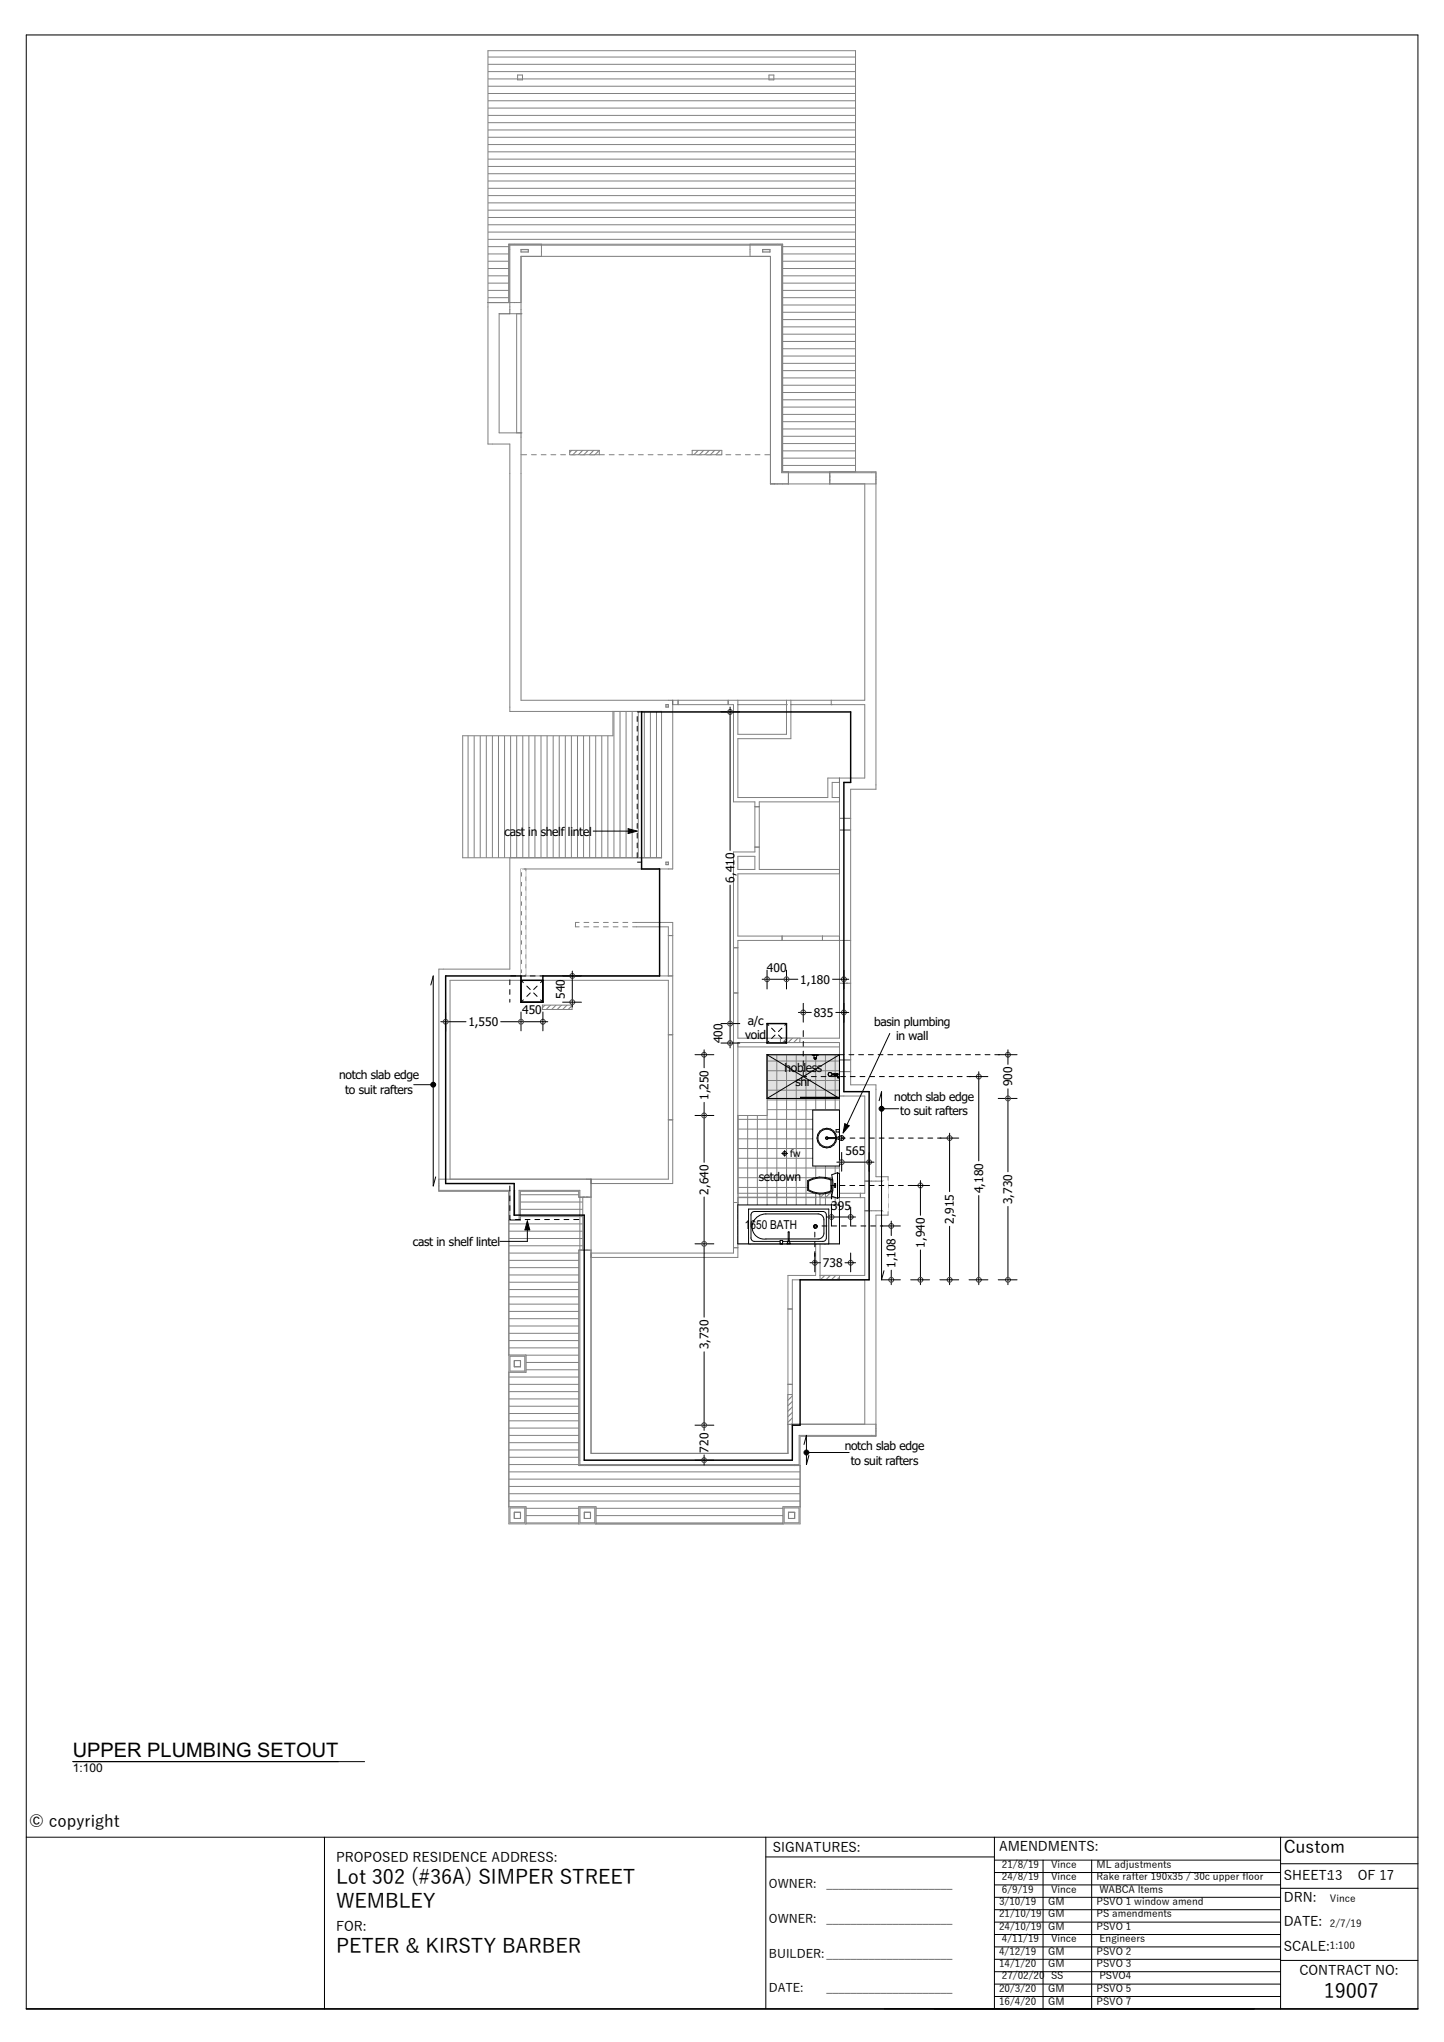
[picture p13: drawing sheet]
<svg xmlns="http://www.w3.org/2000/svg" width="297mm" height="420mm" viewBox="0 0 297 420" stroke-linecap="round" stroke-linejoin="round" font-family="sans-serif">
<defs><g id="words">
<g font-size="4.1">
<text x="15" y="361.3">UPPER PLUMBING SETOUT</text>
<text x="69.1" y="387.5">Lot 302 (#36A) SIMPER STREET</text>
<text x="69.1" y="392.4">WEMBLEY</text>
<text x="69.1" y="401.6">PETER &amp; KIRSTY BARBER</text>
<text x="272.3" y="411">19007</text>
</g>
<text font-size="3.6" x="264" y="381">Custom</text>
<text font-size="3.4" x="6" y="375.8">© copyright</text>
<g font-size="2.7">
<text x="69.1" y="383">PROPOSED RESIDENCE ADDRESS:</text>
<text x="159" y="380.8">SIGNATURES:</text>
<text x="205.5" y="380.7">AMENDMENTS:</text>
<text x="264" y="386.8">SHEET:13</text>
<text x="279.2" y="386.8">OF 17</text>
<text x="264" y="391.3">DRN:</text>
<text x="69.1" y="397.2">FOR:</text>
<text x="264" y="401.2">SCALE:</text>
<text x="264" y="396.2">DATE:</text>
<text x="267.3" y="406.2">CONTRACT NO:</text>
</g>
<g font-size="2.5">
<text x="103.8" y="171.9">cast</text>
<text x="108.6" y="171.9">in</text>
<text x="111.2" y="171.9">shelf</text>
<text x="116.8" y="171.9">lintel</text>
<text x="151.1" y="181.6" transform="rotate(-90 151.1 181.6)">6,410</text>
<text x="157.7" y="199.9">400</text>
<text x="164.6" y="202.3">1,180</text>
<text x="107.4" y="208.6">450</text>
<text x="116.2" y="205.5" transform="rotate(-90 116.2 205.5)">540</text>
<text x="167.4" y="209.1">835</text>
<text x="96.3" y="211">1,550</text>
<text x="148.6" y="214.6" transform="rotate(-90 148.6 214.6)">400</text>
<text x="153.3" y="213.7">void</text>
<text x="153.8" y="210.7">a/c</text>
<text x="179.8" y="211">basin plumbing</text>
<text x="184.3" y="214">in wall</text>
<text x="69.8" y="222">notch slab edge</text>
<text x="161.4" y="220.4">hobless</text>
<text x="71" y="224.9">to suit rafters</text>
<text x="145.7" y="226.3" transform="rotate(-90 145.7 226.3)">1,250</text>
<text x="163.6" y="223.4">shr</text>
<text x="183.9" y="226.4">notch slab edge</text>
<text x="208.2" y="223.5" transform="rotate(-90 208.2 223.5)">900</text>
<text x="185.2" y="229.4">to suit rafters</text>
<text x="173.9" y="237.5">565</text>
<text x="145.7" y="245.7" transform="rotate(-90 145.7 245.7)">2,640</text>
<text x="156" y="243">setdown</text>
<text x="202.2" y="245.4" transform="rotate(-90 202.2 245.4)">4,180</text>
<text x="171" y="248.8">395</text>
<text x="196.2" y="251.7" transform="rotate(-90 196.2 251.7)">2,915</text>
<text x="208.2" y="247.7" transform="rotate(-90 208.2 247.7)">3,730</text>
<text x="84.9" y="256.3">cast in shelf lintel</text>
<text x="153.2" y="252.7">1650</text>
<text x="158.4" y="252.7">BATH</text>
<text x="190.2" y="256.6" transform="rotate(-90 190.2 256.6)">1,940</text>
<text x="169.3" y="260.6">738</text>
<text x="184.2" y="260.8" transform="rotate(-90 184.2 260.8)">1,108</text>
<text x="145.7" y="277.6" transform="rotate(-90 145.7 277.6)">3,730</text>
<text x="145.7" y="298.8" transform="rotate(-90 145.7 298.8)">720</text>
<text x="173.7" y="298.3">notch slab edge</text>
<text x="175" y="301.3">to suit rafters</text>
<text x="15" y="364.5">1:100</text>
<text x="158.2" y="388.3">OWNER:</text>
<text x="170" y="388.3">_____________________</text>
<text x="158.2" y="395.6">OWNER:</text>
<text x="170" y="395.6">_____________________</text>
<text x="158.2" y="402.6">BUILDER:_____________________</text>
<text x="158.2" y="409.7">DATE:</text>
<text x="170" y="409.7">_____________________</text>
</g>
<g font-size="2.1">
<text x="162.5" y="238">fw</text>
<text x="206.1" y="384.2">21/8/19</text>
<text x="206.1" y="386.7">24/8/19</text>
<text x="206.1" y="389.3">6/9/19</text>
<text x="216.2" y="384.2">Vince</text>
<text x="216.2" y="386.7">Vince</text>
<text x="216.2" y="389.3">Vince</text>
<text x="225.5" y="384.2">ML adjustments</text>
<text x="225.5" y="386.7">Rake rafter 190x35 / 30c upper f</text>
<text x="226.1" y="389.3">WABCA Items</text>
<text x="255.5" y="386.7">loor</text>
<text x="205.5" y="391.8">3/10/19</text>
<text x="205.5" y="394.4">21/10/19</text>
<text x="215.6" y="391.8">GM</text>
<text x="215.6" y="394.4">GM</text>
<text x="225.5" y="391.8">PSVO 1 window amend</text>
<text x="225.5" y="394.4">PS amendments</text>
<text x="273.5" y="391.2">Vince</text>
<text x="205.5" y="396.9">24/10/19</text>
<text x="206.1" y="399.5">4/11/19</text>
<text x="215.6" y="396.9">GM</text>
<text x="216.2" y="399.5">Vince</text>
<text x="225.5" y="396.9">PSVO 1</text>
<text x="226.1" y="399.5">Engineers</text>
<text x="273.5" y="396.3">2/7/19</text>
<text x="273.5" y="401">1:100</text>
<text x="205.5" y="402">4/12/19</text>
<text x="205.5" y="404.6">14/1/20</text>
<text x="206.1" y="407.1">27/02/20</text>
<text x="215.6" y="402">GM</text>
<text x="215.6" y="404.6">GM</text>
<text x="216.2" y="407.1">SS</text>
<text x="225.5" y="402">PSVO 2</text>
<text x="225.5" y="404.6">PSVO 3</text>
<text x="226.1" y="407.1">PSVO4</text>
<text x="205.5" y="409.8">20/3/20</text>
<text x="205.5" y="412.3">16/4/20</text>
<text x="215.6" y="409.8">GM</text>
<text x="215.6" y="412.3">GM</text>
<text x="225.5" y="409.8">PSVO 5</text>
<text x="225.5" y="412.3">PSVO 7</text>
</g>
</g></defs>
<g fill="none" stroke="#000" stroke-width=".21">
<path d="M5.4 7.2h286.2v406h-286.2zM5.4 377.9h286.2M66.7 377.9v35.3M157.5 377.9v35.3M204.5 377.9v35.3M263.4 377.9v35.3M157.5 381.9h47M204.5 397.9h58.9M204.5 395.3h58.9M204.5 392.8h58.9M204.5 390.2h58.9M204.5 387.7h58.9"/>
<path d="M204.5 385.1h58.9M204.5 382.6h58.9M214.5 382.6v30.6M224.5 382.6v30.6M263.4 383.3h28.2M263.4 388.4h28.2M204.5 408.1h58.9M204.5 405.5h58.9M204.5 403h58.9M204.5 400.4h58.9M204.5 410.6h58.9M263.4 403.2h28.2"/>
</g>
<!-- layer: D1  WALLS-(external) -->
<g fill="none" stroke="#808080" stroke-width=".21">
<path d="M104.7 259.2h14.4M104.7 257.7h14.4M104.7 256.2h15.2M104.7 254.7h15.2M104.7 253.2h15.2M104.7 251.7h15.2M107 250.2h12.9M107 248.7h12.9M107 247.2h12.9M107 245.7h12.1M104.7 277.2h14.4M104.7 275.7h14.4"/>
<path d="M104.7 274.2h14.4M104.7 272.7h14.4M104.7 271.2h14.4M104.7 269.7h14.4M104.7 268.2h14.4M104.7 266.7h14.4M104.7 265.2h14.4M104.7 263.7h14.4M104.7 262.2h14.4M104.7 260.7h14.4M108.2 278.7v3.5h-3.5v27.7h3.5v3.5h10.9v-3.5h3.5v3.5h38.5v-3.5h3.5v-8.5h-45.5v-44.3h.8v-10.9h-.8v-1.2h-12.1v6h-2.3v27.7h14.4M104.7 299.7h14.4"/>
<path d="M104.7 298.2h14.4M104.7 296.7h14.4M104.7 295.2h14.4M104.7 293.7h14.4M104.7 292.2h14.4M104.7 290.7h14.4M104.7 289.2h14.4M104.7 287.7h14.4M104.7 286.2h14.4M104.7 284.7h14.4M104.7 283.2h14.4M108.2 281.7h10.9"/>
<path d="M108.2 280.2h10.9M104.7 308.7h59.9M104.7 307.2h59.9M104.7 305.7h59.9M104.7 304.2h59.9M104.7 302.7h59.9M104.7 301.2h14.4M108.2 313.2h10.9M108.2 311.7h10.9M108.2 310.2h10.9M122.6 313.2h38.5M122.6 311.7h38.5"/>
<path d="M122.6 310.2h38.5"/>
</g>
<!-- layer: D2  WALLS-(internal) -->
<path d="M155.3 174.2h.9M155.3 165.9h.9M155.3 164.9v10.3M155.3 176.1v2.7M156.2 164.9v13.9" fill="none" stroke="#808080" stroke-width=".21"/>
<!-- layer: D1  WALLS-(external) -->
<g fill="#fff">
<path d="M163.5 294.3h1.1v1.1z"/>
<path d="M163 293.8h.5v.5z"/>
<path d="M162.1 292.9h.9v.9z"/>
<path d="M163.5 300.3l1.1 1.1h-1.1z"/>
<path d="M163 299.8l.5 .5h-.5z"/>
<path d="M162.1 298.9l.9 .9h-.9z"/>
<path d="M163.5 300.3h1.1v1.1z"/>
<path d="M163.5 294.3l1.1 1.1h-1.1z"/>
<path d="M163 299.8h.5v.5z"/>
<path d="M163 293.8l.5 .5h-.5z"/>
<path d="M162.1 298.9h.9v.9z"/>
<path d="M162.1 292.9l.9 .9h-.9z"/>
<path d="M163.5 295.4h1.1v4.9h-1.1z" fill-rule="evenodd"/>
<path d="M163 294.3h.5v5.5h-.5z" fill-rule="evenodd"/>
<path d="M162.1 293.8h.9v5.1h-.9z" fill-rule="evenodd"/>
</g>
<path d="M163 292.9h-.9v6M164.6 295.4v6h-1.1" fill="none" stroke="#808080" stroke-width=".21"/>
<g fill="#fff">
<path d="M120.2 300.3h43.3v1.1h-43.3z" fill-rule="evenodd"/>
<path d="M120.7 299.8h42.3v.5h-42.3z" fill-rule="evenodd"/>
<path d="M121.6 298.9h40.5v.9h-40.5z" fill-rule="evenodd"/>
</g>
<path d="M121.6 298.9h40.5M120.2 301.4h43.3" fill="none" stroke="#808080" stroke-width=".21"/>
<g fill="#fff">
<path d="M104.7 245h1.1v4.9h-1.1z" fill-rule="evenodd"/>
<path d="M105.8 245l.1 4.8z" fill-rule="evenodd"/>
<path d="M105.9 245h1.1v3.7h-1.1z" fill-rule="evenodd"/>
</g>
<path d="M104.7 245v4.9M107 245v3.7" fill="none" stroke="#808080" stroke-width=".21"/>
<g fill="#fff">
<path d="M120.2 243.9v1.1h-1.1z"/>
<path d="M120.2 243.9l.5-.5v.5z"/>
<path d="M120.7 243.4l.9-.9v.9z"/>
<path d="M119.1 243.9h1.1l-1.1 1.1z"/>
<path d="M120.2 243.4h.5l-.5 .5z"/>
<path d="M120.7 242.5h.9l-.9 .9z"/>
<path d="M90.3 243.9h28.8v1.1h-28.8z" fill-rule="evenodd"/>
<path d="M90.3 243.4h29.9v.5h-29.9z" fill-rule="evenodd"/>
<path d="M90.3 242.5h30.4v.9h-30.4z" fill-rule="evenodd"/>
</g>
<path d="M107 245h12.1M121.6 243.4v-.9h-31.3v2.5h14.4" fill="none" stroke="#808080" stroke-width=".21"/>
<g fill="#fff">
<path d="M104.7 245h1.1v6h-1.1z" fill-rule="evenodd"/>
<path d="M105.8 245l.1 6z" fill-rule="evenodd"/>
<path d="M105.9 245h1.1v6h-1.1z" fill-rule="evenodd"/>
</g>
<path d="M104.7 245v6M107 245v6" fill="none" stroke="#808080" stroke-width=".21"/>
<g fill="#fff">
<path d="M104.7 50.2h1.1v1.1z"/>
<path d="M105.8 51.3h.5v.5z"/>
<path d="M106.3 51.8h.9v.9z"/>
<path d="M104.7 50.2l1.1 1.1h-1.1z"/>
<path d="M105.8 51.3l.5 .5h-.5z"/>
<path d="M106.3 51.8l.9 .9h-.9z"/>
<path d="M104.7 51.3h1.1v10.9h-1.1z" fill-rule="evenodd"/>
<path d="M105.8 51.8h.5v10.4h-.5z" fill-rule="evenodd"/>
<path d="M106.3 52.7h.9v9.5h-.9z" fill-rule="evenodd"/>
</g>
<path d="M105.8 50.2h-1.1v12h2.5v-9.5" fill="none" stroke="#808080" stroke-width=".21"/>
<g fill="#fff">
<path d="M105.8 50.2h5.6v1.1h-5.6z" fill-rule="evenodd"/>
<path d="M106.3 51.3h5.1v.5h-5.1z" fill-rule="evenodd"/>
<path d="M107.2 51.8h4.2v.9h-4.2z" fill-rule="evenodd"/>
</g>
<path d="M105.8 50.2h5.6v2.5h-4.2" fill="none" stroke="#808080" stroke-width=".21"/>
<g fill="#fff">
<path d="M159.9 50.2h1.1l-1.1 1.1z"/>
<path d="M159.4 51.3h.5l-.5 .5z"/>
<path d="M158.5 51.8h.9l-.9 .9z"/>
<path d="M161 50.2v1.1h-1.1z"/>
<path d="M159.4 51.8l.5-.5v.5z"/>
<path d="M158.5 52.7l.9-.9v.9z"/>
<path d="M159.9 51.3h1.1v48.2h-1.1z" fill-rule="evenodd"/>
<path d="M159.4 51.8h.5v47.7h-.5z" fill-rule="evenodd"/>
<path d="M158.5 52.7h.9v46.8h-.9z" fill-rule="evenodd"/>
</g>
<path d="M158.5 52.7v46.8h2.5M159.9 50.2h1.1v46.8" fill="none" stroke="#808080" stroke-width=".21"/>
<g fill="#fff">
<path d="M170.7 97h9.5v1.1h-9.5z" fill-rule="evenodd"/>
<path d="M170.7 98.1h9.5v.5h-9.5z" fill-rule="evenodd"/>
<path d="M170.7 98.6h9.5v.9h-9.5z" fill-rule="evenodd"/>
</g>
<path d="M170.7 97h9.5v2.5h-9.5z" fill="none" stroke="#808080" stroke-width=".21"/>
<g fill="#fff">
<path d="M154.3 50.2h5.6v1.1h-5.6z" fill-rule="evenodd"/>
<path d="M154.3 51.3h5.1v.5h-5.1z" fill-rule="evenodd"/>
<path d="M154.3 51.8h4.2v.9h-4.2z" fill-rule="evenodd"/>
</g>
<path d="M159.9 50.2h-5.6v2.5h4.2" fill="none" stroke="#808080" stroke-width=".21"/>
<g fill="#fff">
<path d="M164.6 294.3h15.6v1.1h-15.6z" fill-rule="evenodd"/>
<path d="M163.5 293.8h16.7v.5h-16.7z" fill-rule="evenodd"/>
<path d="M163 292.9h17.2v.9h-17.2z" fill-rule="evenodd"/>
</g>
<path d="M104.9 51.3v-.9h55.9v.9M107.2 52.7h51.3M163 292.9h17.2v2.5h-15.6" fill="none" stroke="#808080" stroke-width=".21"/>
<g fill="#fff">
<path d="M120.2 300.3v1.1h-1.1z"/>
<path d="M120.7 299.8v.5h-.5z"/>
<path d="M120.7 299.8l.9-.9v.9z"/>
<path d="M119.1 300.3h1.1l-1.1 1.1z"/>
<path d="M120.2 299.8h.5l-.5 .5z"/>
<path d="M120.7 298.9h.9l-.9 .9z"/>
<path d="M119.1 257.1h1.1v43.2h-1.1z" fill-rule="evenodd"/>
<path d="M120.2 257.1h.5v42.7h-.5z" fill-rule="evenodd"/>
<path d="M120.7 257.1h.9v41.8h-.9z" fill-rule="evenodd"/>
</g>
<path d="M121.6 298.9v-41.8h-2.5v44.3h1.1" fill="none" stroke="#808080" stroke-width=".21"/>
<g fill="#fff">
<path d="M119.1 245h1.1v1.2h-1.1z" fill-rule="evenodd"/>
<path d="M120.2 243.9h.5v2.3h-.5z" fill-rule="evenodd"/>
<path d="M120.7 243.4h.9v2.8h-.9z" fill-rule="evenodd"/>
</g>
<path d="M121.6 243.4v2.8h-2.5v-1.2" fill="none" stroke="#808080" stroke-width=".21"/>
<g fill="#fff">
<path d="M161 97h1.2v1.1h-1.2z" fill-rule="evenodd"/>
<path d="M161 98.1h1.2v.5h-1.2z" fill-rule="evenodd"/>
<path d="M161 98.6h1.2v.9h-1.2z" fill-rule="evenodd"/>
</g>
<g fill="none" stroke="#808080" stroke-width=".21">
<path d="M100.4 19.2h75.6M100.4 17.7h75.6M100.4 16.2h75.6M100.4 14.7h75.6M100.4 13.2h75.6M100.4 11.7h75.6M100.4 38.7h75.6M100.4 37.2h75.6M100.4 35.7h75.6M100.4 34.2h75.6M100.4 32.7h75.6M100.4 31.2h75.6"/>
<path d="M100.4 29.7h75.6M100.4 28.2h75.6M100.4 26.7h75.6M100.4 25.2h75.6M100.4 23.7h75.6M100.4 22.2h75.6M100.4 20.7h75.6M100.4 59.7h4.3M100.4 58.2h4.3M100.4 56.7h4.3M100.4 55.2h4.3M100.4 53.7h4.3"/>
<path d="M100.4 52.2h4.3M100.4 50.7h4.3M100.4 49.2h75.6M100.4 47.7h75.6M100.4 46.2h75.6M100.4 44.7h75.6M100.4 43.2h75.6M100.4 41.7h75.6M100.4 40.2h75.6M104.9 51.3v10.9h-4.5M107.2 52.7v10.9M158.5 52.7v46.8"/>
<path d="M160.8 51.3v45.9h19.4v65.1h-5.2M161 59.7h15M161 58.2h15M161 56.7h15M161 55.2h15M161 53.7h15M161 52.2h15M161 50.7h15M100.4 61.2h4.3M104.7 62.2v-12h56.3v46.8h15v-86.6h-75.6v80.9h4.5M107.2 64.5h-4.5v24.5h4.5M161 79.2h15"/>
<path d="M161 77.7h15M161 76.2h15M161 74.7h15M161 73.2h15M161 71.7h15M161 70.2h15M161 68.7h15M161 67.2h15M161 65.7h15M161 64.2h15M161 62.7h15M161 61.2h15"/>
<path d="M104.9 97.4v48.9h31.2v30.1h-40.9v-25.1h30.9v-5M107.2 97.4v46.6h30.3M159.4 99.5h18.5v44.5M161 95.7h15M161 94.2h15M161 92.7h15M161 91.2h15M161 89.7h15M161 88.2h15M161 86.7h15M161 85.2h15M161 83.7h15"/>
<path d="M161 82.2h15M161 80.7h15M162.2 97v2.5M170.7 97.2v2.3M96.3 151.3v25.1M97.5 151.3v25.1M98.8 151.3v25.1M100 151.3v25.1M101.3 151.3v25.1M102.5 151.3v25.1M103.8 151.3v25.1M105 151.3v25.1"/>
<path d="M106.3 151.3v25.1M107.5 151.3v25.1M108.8 151.3v25.1M110 151.3v25.1M111.3 151.3v25.1M112.5 151.3v25.1M113.8 151.3v25.1M115 151.3v25.1M116.3 151.3v25.1M117.5 151.3v25.1M118.8 151.3v25.1M120 151.3v25.1"/>
<path d="M121.3 151.3v25.1M122.5 151.3v25.1M123.8 151.3v25.1M125 151.3v25.1M126.3 146.3v30.1M127.5 146.3v30.1M128.8 146.3v30.1M130 146.3v30.1M131.3 146.3v30.1M132.5 146.3v30.1M133.8 146.3v30.1M135 146.3v30.1"/>
<path d="M138.4 144v34.7M177.9 144.9v15.1h-5.2M104.9 199.3h-14.6v45.5h14.6M107.2 201.6h-14.6v40.9h28.1M105.8 244.8h.1M106.8 244.8h12.5v56.4h45.1v-6M119.3 257.1h2.3M119.3 246.2h2.3M121.6 242.5v56.4h40.5v-6"/>
</g>
<path d="M107.2 63.6v.9M107.2 89v.9M158.5 99.5h.9M137.5 144h.9M137.5 178.7h.9M172.7 160v.9M107.2 200.7v.9M120.7 242.5h.9M162.1 292.9h.9" fill="none" stroke="#6d6d6d" stroke-width=".21"/>
<!-- layer: D2  WALLS-(internal) -->
<path d="M137.5 190.6v10.1h.9M137.5 192.4h.9M138.4 189.7v53.7h-16.8M137.5 201.6v40.9h-15.9M137.5 212.8h.9M137.5 230.3h.9M121.6 257.7h29.3M121.6 258.6h30.2" fill="none" stroke="#808080" stroke-width=".21"/>
<path d="M121.6 242.5v.9M121.6 257.7v.9" fill="none" stroke="#6d6d6d" stroke-width=".21"/>
<!-- layer: D1  WALLS-(external) -->
<g fill="#fff">
<path d="M172.7 218h2.3v2.4h-2.3z" fill-rule="evenodd"/>
<path d="M172.7 168.3h2.3v2.4h-2.3z" fill-rule="evenodd"/>
</g>
<path d="M172.7 225.4h.9" fill="none" stroke="#6d6d6d" stroke-width=".21"/>
<g fill="none" stroke="#808080" stroke-width=".21">
<path d="M172.7 168.3h2.3M172.7 170.7h2.3M172.7 160.9v52.6M173.5 168.3h.1M173.5 170.7h.1M175 162.3v60.8h5.2v.9M172.7 193.4h2.3M172.7 202.2h2.3M172.7 218h2.3M172.7 214.4v11M173.5 218h.1M172.7 220.4h2.3"/>
<path d="M173.5 220.4h.1M173.6 225.4h4.3"/>
</g>
<!-- layer: D2  WALLS-(internal) -->
<g fill="none" stroke="#808080" stroke-width=".21">
<path d="M151.8 151.9h10.9M151.8 151h10M150.9 164.9h4.4M151.8 164h18.5M156.2 164.9h16.5M171.2 164h1.5M151.8 192.5h20.9M151.8 193.4h20.9M160.9 192.5v.9M169.2 192.5v.9M151.8 213.5h20.9M151.8 214.4h20.9"/>
<path d="M151.8 246.3h16M151.8 245.4h26.1M159.8 246.3h.1M159.8 245.4v.9M167.8 246.3h.1M167.8 245.4v.9M168.7 245.4v.9h9.2M177 245.4v.9M162.1 269.2h.9M162.1 262.3v30.6M163 263.2v29.7M162.1 284.7h.9"/>
</g>
<path d="M172.7 164v.9M172.7 192.5v.9M162.1 292.9h.9" fill="none" stroke="#6d6d6d" stroke-width=".21"/>
<!-- layer: D1  WALLS-(external) -->
<path d="M105.8 312.3h1.3l1.1 1.1h-3.5z" fill-rule="evenodd" fill="#fff"/>
<path d="M104.7 313.4h3.5M105.8 312.3h1.3" fill="none" stroke="#808080" stroke-width=".21"/>
<path d="M108.2 309.9v3.5l-1.1-1.1v-1.3z" fill-rule="evenodd" fill="#fff"/>
<path d="M107.1 311v1.3M108.2 309.9v3.5" fill="none" stroke="#808080" stroke-width=".21"/>
<path d="M104.7 309.9h3.5l-1.1 1.1h-1.3z" fill-rule="evenodd" fill="#fff"/>
<path d="M104.7 309.9h3.5M105.8 311h1.3" fill="none" stroke="#808080" stroke-width=".21"/>
<path d="M104.7 309.9l1.1 1.1v1.3l-1.1 1.1z" fill-rule="evenodd" fill="#fff"/>
<path d="M104.7 309.9v3.5M105.8 311v1.3" fill="none" stroke="#808080" stroke-width=".21"/>
<path d="M162.2 312.3h1.3l1.1 1.1h-3.5z" fill-rule="evenodd" fill="#fff"/>
<path d="M161.1 313.4h3.5M162.2 312.3h1.3" fill="none" stroke="#808080" stroke-width=".21"/>
<path d="M163.5 311l1.1-1.1v3.5l-1.1-1.1z" fill-rule="evenodd" fill="#fff"/>
<path d="M163.5 311v1.3M164.6 309.9v3.5" fill="none" stroke="#808080" stroke-width=".21"/>
<path d="M161.1 309.9h3.5l-1.1 1.1h-1.3z" fill-rule="evenodd" fill="#fff"/>
<path d="M161.1 309.9h3.5M162.2 311h1.3" fill="none" stroke="#808080" stroke-width=".21"/>
<path d="M161.1 309.9l1.1 1.1v1.3l-1.1 1.1z" fill-rule="evenodd" fill="#fff"/>
<path d="M161.1 309.9v3.5M162.2 311v1.3" fill="none" stroke="#808080" stroke-width=".21"/>
<path d="M120.2 312.3h1.3l1.1 1.1h-3.5z" fill-rule="evenodd" fill="#fff"/>
<path d="M119.1 313.4h3.5M120.2 312.3h1.3" fill="none" stroke="#808080" stroke-width=".21"/>
<path d="M121.5 311l1.1-1.1v3.5l-1.1-1.1z" fill-rule="evenodd" fill="#fff"/>
<path d="M121.5 311v1.3M122.6 309.9v3.5" fill="none" stroke="#808080" stroke-width=".21"/>
<path d="M119.1 309.9h3.5l-1.1 1.1h-1.3z" fill-rule="evenodd" fill="#fff"/>
<path d="M119.1 309.9h3.5M120.2 311h1.3" fill="none" stroke="#808080" stroke-width=".21"/>
<path d="M119.1 309.9l1.1 1.1v1.3l-1.1 1.1z" fill-rule="evenodd" fill="#fff"/>
<path d="M177.9 249v13.3M178.8 249h1.4M180.2 249.9v45.3h-15.8M177.9 263.2v29.7h-14.9M119.1 309.9v3.5M120.2 311v1.3" fill="none" stroke="#808080" stroke-width=".21"/>
<path d="M177.9 249h.9" fill="none" stroke="#6d6d6d" stroke-width=".21"/>
<!-- layer: D2  WALLS-(internal) -->
<g fill="none" stroke="#808080" stroke-width=".21">
<path d="M138.4 144.9h12.5M138.4 144h39.5M139.5 144v.9M149.8 144v.9M151.8 144.9h.1M151.8 144v.9M151.8 144.9h10M161.8 144.9h.1M161.8 144v.9M162.7 144.9h.1M162.7 144v.9M162.7 144.9h15.2"/>
<path d="M171 144.9h.1M171 144v.9M150.9 175.2h4.4M151.8 178.8h3.5M151.8 179.7h20.9M151.8 176.1h3.5M156.2 178.8h16.5M172.7 160.9h-1.5v3.1M172.7 160h-2.4v4M162.1 262.3h5.7M163 263.2h14.9M168.7 262.3h9.2"/>
</g>
<path d="M138.4 144v.9M172.7 160v.9M172.7 178.8v.9" fill="none" stroke="#6d6d6d" stroke-width=".21"/>
<!-- layer: D1  WALLS-(external) -->
<g fill="#fff">
<path d="M104.7 249.9h1.1l-1.1 1.1z"/>
<path d="M105.9 248.7h1.1l-1.1 1.1z"/>
<path d="M105.8 249.9v1.1h-1.1z"/>
<path d="M105.9 249.8l-.1 .1z"/>
<path d="M105.9 249.8l1.1-1.1v1.1z"/>
<path d="M105.8 249.9h1.2v1.1h-1.2z" fill-rule="evenodd"/>
<path d="M105.9 249.8l1.1 .1z" fill-rule="evenodd"/>
</g>
<path d="M136.1 176.4h-31.2v22.9M137.5 178.7h-30.3v22M104.9 244.8v6h1.9v-6M105.8 244.8v5.1l.1-5.1M107 248.7v2.3h-2.3v-1.1" fill="none" stroke="#808080" stroke-width=".21"/>
<!-- layer: D2  WALLS-(internal) -->
<g fill="none" stroke="#808080" stroke-width=".21">
<path d="M119.1 189.7h-.7v.9h.7M120.1 189.7h1M120.1 190.6h1M122.1 189.7h1M122.1 190.6h1M124.1 189.7h1M124.1 190.6h1M126.1 189.7h1M126.1 190.6h1M128.1 189.7h1M128.1 190.6h1M130.1 189.7h8.3"/>
<path d="M130.1 190.6h7.4M107.2 201.6h30.3M107.2 200.7h30.3M167.8 246.3v16M168.7 246.3v16"/>
</g>
<path d="M107.2 200.7v.9" fill="none" stroke="#6d6d6d" stroke-width=".21"/>
<!-- layer: D1  WALLS-(external) -->
<path d="M104.7 282.2l1.1-1.1h1.3l1.1 1.1z" fill-rule="evenodd" fill="#fff"/>
<path d="M104.7 282.2h3.5M105.8 281.1h1.3" fill="none" stroke="#808080" stroke-width=".21"/>
<path d="M108.2 278.7v3.5l-1.1-1.1v-1.3z" fill-rule="evenodd" fill="#fff"/>
<path d="M107.1 279.8v1.3M108.2 278.7v3.5" fill="none" stroke="#808080" stroke-width=".21"/>
<path d="M104.7 278.7h3.5l-1.1 1.1h-1.3z" fill-rule="evenodd" fill="#fff"/>
<path d="M104.7 278.7h3.5M105.8 279.8h1.3" fill="none" stroke="#808080" stroke-width=".21"/>
<path d="M104.7 278.7l1.1 1.1v1.3l-1.1 1.1z" fill-rule="evenodd" fill="#fff"/>
<path d="M101.3 62.2h3.6v1.4M102.7 64.5h2.2M104.9 91.3v6.1M107.2 89.9v7.5M177.9 225.4v17.5M180.2 224v18h2.5v7.9h-2.5M178.8 242.9h3v6.1h-1.6M104.7 278.7v3.5M105.8 279.8v1.3" fill="none" stroke="#808080" stroke-width=".21"/>
<path d="M104.9 63.6v.9M177.9 242.9h.9" fill="none" stroke="#6d6d6d" stroke-width=".21"/>
<!-- layer: D2  WALLS-(internal) -->
<path d="M107.2 64.5h.1M107.2 64.5h-.9v24.5h.9M107.2 64.5v24.5M107.2 89h.1M107.3 178.7h.9v22h-.9zM177.9 242.9v2.5M177.9 246.3v2.7M178.8 242.9v6.1" fill="none" stroke="#808080" stroke-width=".21"/>
<path d="M177.9 242.9h.9M177.9 249h.9" fill="none" stroke="#6d6d6d" stroke-width=".21"/>
<path d="M151.8 214.4h20.9v.9h-20.9z" fill-rule="evenodd" fill="#fff"/>
<g fill="none" stroke="#808080" stroke-width=".21">
<path d="M107.2 93.5h1.1M109.3 93.5h1M111.3 93.5h1M113.3 93.5h1M115.3 93.5h1M117.3 93.5h1M119.3 93.5h1M121.3 93.5h1M123.3 93.5h1M125.3 93.5h1M127.3 93.5h1M129.3 93.5h1"/>
<path d="M131.3 93.5h1M133.3 93.5h1M135.3 93.5h1M137.3 93.5h1M139.3 93.5h1M141.3 93.5h1M143.3 93.5h1M145.3 93.5h1M147.3 93.5h1M149.3 93.5h1M151.3 93.5h1M153.3 93.5h1"/>
<path d="M155.3 93.5h1M157.3 93.5h1.2M151.8 214.4h20.9v.9h-20.9z"/>
</g>
<!-- layer: D1  WALLS-(external) -->
<path d="M106.5 15.4h1v1h-1zM158.2 15.4h1v1h-1zM104.7 251v27.7M104.7 282.2v27.7M122.6 313.4h38.5M164.6 301.4v8.5" fill="none" stroke="#808080" stroke-width=".21"/>
<!-- layer: D2  WALLS-(internal) -->
<g fill="none" stroke="#fff" stroke-width=".21">
<path d="M107.7 178.7h-.4v.6M108.2 179.2v1M107.3 180.3v1M107.3 182.3v1M107.3 184.3v1M107.3 186.3v1M107.3 188.3v1M107.3 190.3v1M107.3 192.3v1M107.3 194.3v1M107.3 196.3v1M107.3 198.3v1"/>
<path d="M108.2 181.2v1M108.2 183.2v1M108.2 185.2v1M108.2 187.2v1M108.2 189.2v1M108.2 191.2v1M108.2 193.2v1M108.2 195.2v1M108.2 197.2v1M108.2 199.2v1M107.3 200.2v.5h.5"/>
</g>
<!-- layer: D1  WALLS-(external) -->
<path d="M107.2 51.3h1.5v.5h-1.5zM156.9 51.3h1.5v.5h-1.5zM137 144.9h.5v.5h-.5zM137 177.3h.5v.5h-.5z" fill="none" stroke="#808080" stroke-width=".25"/>
<!-- layer: D2  WALLS-(internal) -->
<path d="M162.1 286.8h.9v6.1h-.9z" fill-rule="evenodd" fill="#fff"/>
<path d="M162.1 286.8h.9v6.1h-.9zM162.1 286.8v.1M163 292.8l-.2 .1M163 291.6l-.9 .9M163 290.5l-.9 .9M163 289.4l-.9 .9M163 288.2l-.9 .9M163 287.1l-.9 .9" fill="none" stroke="#808080" stroke-width=".21"/>
<path d="M117.2 92.6h6.1v.9h-6.1z" fill-rule="evenodd" fill="#fff"/>
<path d="M117.2 92.6h6.1v.9h-6.1zM117.6 92.6l-.4 .5M118.7 92.6l-.9 .9M119.9 92.6l-.9 .9M121 92.6l-.9 .9M122.1 92.6l-.9 .9M123.2 92.6l-.9 .9" fill="none" stroke="#808080" stroke-width=".21"/>
<path d="M142.4 92.6h6.1v.9h-6.1z" fill-rule="evenodd" fill="#fff"/>
<path d="M142.4 92.6h6.1v.9h-6.1zM142.5 92.6l-.1 .1M143.6 92.6l-.9 .9M144.7 92.6l-.9 .9M145.9 92.6l-.9 .9M147 92.6l-.9 .9M148.1 92.6l-.9 .9M148.5 93.4l-.1 .1" fill="none" stroke="#808080" stroke-width=".21"/>
<path d="M168.7 262.3h4v.9h-4z" fill-rule="evenodd" fill="#fff"/>
<path d="M168.7 262.3h4v.9h-4zM169.6 262.3l-.9 .9M169.9 263.2h.1M170.8 262.3l-.9 .9M171.9 262.3l-.9 .9M172.7 262.7l-.6 .5" fill="none" stroke="#808080" stroke-width=".21"/>
<path d="M168.7 245.4h4v.9h-4z" fill-rule="evenodd" fill="#fff"/>
<path d="M168.7 245.4h4v.9h-4zM169.6 245.4l-.9 .9M170.7 245.4l-.9 .9M171.8 245.4l-.9 .9M172.7 245.7l-.6 .6" fill="none" stroke="#808080" stroke-width=".21"/>
<path d="M160.5 213.5h4v.9h-4z" fill-rule="evenodd" fill="#fff"/>
<path d="M160.5 213.5h4v.9h-4zM160.7 213.5l-.2 .2M161.9 213.5l-.9 .9M163 213.5l-.9 .9M164.1 213.5l-.9 .9M164.5 214.3l-.1 .1" fill="none" stroke="#808080" stroke-width=".21"/>
<path d="M181.8 242.9h.9v6.1h-.9z" fill-rule="evenodd" fill="#fff"/>
<path d="M181.8 243.5v-.6h.9v.6M181.8 244.5v1M181.8 246.5v1M181.8 248.5v.5h.9v-.5M182.7 244.5v1M182.7 246.5v1" fill="none" stroke="#fff" stroke-width=".21"/>
<path d="M111.6 206.7h6.1v.9h-6.1z" fill-rule="evenodd" fill="#fff"/>
<g fill="none" stroke="#808080" stroke-width=".21">
<path d="M150.9 144.9v20M151.8 144.9v6.1M151.8 151.9v12.1M161.8 144.9v6.1M162.7 144.9v7M150.9 175.2v82.5M151.8 176.1v2.7M151.8 179.7v12.8M150.9 194.9h.9M151.8 193.4v20.1M111.6 206.7h6.1v.9h-6.1zM112.1 206.7l-.5 .6"/>
<path d="M113.2 206.7l-.9 .9M114.4 206.7l-.9 .9M115.5 206.7l-.9 .9M116.6 206.7l-.9 .9M117.7 206.8l-.8 .8M150.9 204.2h.9M151.8 214.4v31M150.9 256.6h.9M150.9 247.3h.9M151.8 246.3v12.3"/>
</g>
<!-- layer: D1  WALLS-(external) -->
<path d="M104.9 279h3v3h-3zM105.8 279.9h1.2v1.2h-1.2zM104.9 310.2h3v3h-3zM105.8 311.1h1.2v1.2h-1.2zM119.3 310.2h3v3h-3zM120.2 311.1h1.2v1.2h-1.2zM161.3 310.2h3v3h-3zM162.2 311.1h1.2v1.2h-1.2z" fill="none" stroke="#808080" stroke-width=".21"/>
<!-- layer: C2  CONCRETE-(setout) -->
<path d="M157.8 216.9h14.9v9h-14.9z" fill-rule="evenodd" fill="#e2e2e2"/>
<g fill="none" stroke="#808080" stroke-width=".21">
<path d="M157.8 218.2h14.9M159.8 216.9v38.9M161.8 216.9v38.9M163.8 216.9v38.9M165.8 216.9v38.9M167.8 216.9v38.9M169.8 216.9v38.9M171.8 216.9v38.9M151.8 238.2h20.9M151.8 236.2h20.9M151.8 234.2h20.9M151.8 232.2h20.9"/>
<path d="M151.8 230.2h20.9M151.8 229.4v26.4M153.8 229.4v26.4M155.8 229.4v26.4M157.8 229.4h-6v26.4h20.9v-38.9h-14.9v38.9M157.8 225.9h14.9M157.8 228.2h14.9M157.8 226.2h14.9M157.8 224.2h14.9M157.8 222.2h14.9M157.8 220.2h14.9M151.8 254.2h20.9"/>
<path d="M151.8 252.2h20.9M151.8 250.2h20.9M151.8 248.2h20.9M151.8 246.2h20.9M151.8 244.2h20.9M151.8 242.2h20.9M151.8 240.2h20.9"/>
</g>
<!-- layer: C1  CONCRETE-(floor slab) -->
<path d="M132 146.4h43v14.5h-1.4v63.6h5.2v38.7h-14.2v29.9h-1.6v7.2h-42.8v-50.4h-14.4v-6.5h-14.1v-42.7h15.5v5.4h4.5v-5.4h24v-22h-3.7zM107.2 201.6h4.5" fill="none" stroke="#000" stroke-width=".3"/>
<!-- layer: F1  PLUMBING-(fixtures) -->
<g fill="#fff">
<path d="M167.2 234.1h5.5v5.7h-5.5z" fill-rule="evenodd"/>
<path d="M167.2 228.3h5.5v5.8h-5.5z" fill-rule="evenodd"/>
</g>
<path d="M167.2 228.3h5.5v11.5h-5.5z" fill="none" stroke="#000" stroke-width=".21"/>
<circle cx="170.1" cy="234.1" r="2.03" fill="#fff"/>
<circle cx="170.1" cy="234.1" r="2.02" fill="none" stroke="#000" stroke-width=".21"/>
<path d="M172 232.3h.7v.5h-.7z" fill-rule="evenodd" fill="#fff"/>
<g fill="none" stroke="#000" stroke-width=".21">
<path d="M172.1 234l-1.9 .1 1.9 .1M172.1 234.2l.5 .2M172.1 234v.2M172.6 233.8v.6M172.6 233.8l-.5 .2M172.7 232.3h-.7v.5h.7M172.7 232v1.2"/>
<circle cx="170.1" cy="234.1" r=".28"/>
<circle cx="170.1" cy="234.1" r=".2"/>
<circle cx="170.1" cy="234.1" r="1.83"/>
</g>
<path d="M167.1 216.9l1.2 .1z" fill-rule="evenodd" fill="#fff"/>
<path d="M167.1 216.9l1.2 .1z" fill="none" stroke="#000" stroke-width=".21"/>
<path d="M167.4 217v.6l.3 .3 .2-.3v-.6zM167.5 217.5h.4l-.1 .3h-.3z" fill-rule="evenodd" fill="#fff"/>
<g fill="none" stroke="#000" stroke-width=".21">
<path d="M157.8 216.9v9M157.8 216.9h14.9M157.8 216.9l14.9 9M167.4 217.1h.1M167.4 217h.5v.6l-.2 .3-.3-.3zM167.5 217.5h.4l-.1 .3h-.3zM167.9 217.1h.1M172.7 216.9v9M172.7 216.9l-14.9 9M157.8 225.9h14.9M164.8 225.8h7.8zM166.7 225.7h.4v.2h-.4z"/>
<path d="M170.3 225.7h.4v.2h-.4zM171 220.7a.38 .38 0 0 0-.6 0 .38 .38 0 0 0 0 .5 .38 .38 0 0 0 .6 .1M171 220.7h.1M171 220.7l.1 .2h.6M171 221.2v.1M171.1 221.1l-.1 .1M171.1 221.1h.6M171.1 221.1h.1M171.6 221.1h.1M171.6 220.9h.1M171.7 220.9h-.1M171.7 220.9h.1"/>
<path d="M171.7 221.1h.1M171.7 221v.1M171.7 220.9v.1M171.7 221h.1M171.7 221.1l.7 .5M171.8 220.9h.1M171.8 221.1h-.1M171.8 221h.1M171.8 221l.3 .1M171.8 221v.1M171.9 221l.5 .4M172 221l.1 .1"/>
<path d="M172.1 221h.1M172.1 221v.1M172.1 220.9v.1M172.1 220.9l-.3 .1M172.1 221.1h.1M172.1 220.9h.1M172.2 220.9h.1M172.2 220.9h.5M172.2 221.1h.1M172.2 221.1h.5M172.2 220.9v.1M172.2 221v.1"/>
<path d="M172.3 221.1h-.1M172.3 220.9h.1M172.3 220.9h-.3M172.4 221.6h.1M172.4 221.4h.1M172.4 221.4v.3h.3M172.4 221.4h.3M172.7 225.7h-.4v.2h.4M172.7 225.7h-8v.2"/>
</g>
<path d="M151.8 247.8h20.9v8h-20.9z" fill-rule="evenodd" fill="#fff"/>
<g fill="none" stroke="#fff" stroke-width=".21">
<path d="M151.8 254.2h.1M151.8 247.9h.1M151.8 255.6h.1M151.8 254.4h.1M151.8 253.2h.1M151.8 252h.1M151.8 250.8h.1M151.8 249.6h.1M151.8 248.4h.1M152.2 255.5h.1M152.2 252.1h.1M152.2 248.7h.1"/>
<path d="M152.4 253.6h.1M152.4 250.2h.1M153 255.6h.1M153 254.4h.1M153 253.2h.1M153 252h.1M153 250.8h.1M153 249.6h.1M153 248.4h.1M153 252.9h.1M153 249.5h.1M153.2 254.4h.1"/>
<path d="M153.2 251h.1M153.3 250.5l.3 .6h-.6zM153.9 253.8h.1M153.9 250.4h.1M154.1 255.3h.1M154.1 251.9h.1M154.1 248.5h.1M154.7 254.6h.1M154.7 251.2h.1M154.7 247.8h.1M154.8 255.6h.1M154.8 254.4h.1"/>
<path d="M154.8 253.2h.1M154.8 252h.1M154.8 250.8h.1M154.8 249.6h.1M154.8 248.4h.1M154.8 247.8v.1h.6l-.1-.1M154.9 252.7h.1M154.9 249.3h.1M155.1 253.7l.3 .5h-.6zM155.6 255.5h.1M155.6 252.1h.1M155.6 248.7h.1"/>
<path d="M155.8 253.6h.1M155.8 250.2h.1M156 255.6h.1M156 254.4h.1M156 253.2h.1M156 252h.1M156 250.8h.1M156 249.6h.1M156 248.4h.1M156.4 252.9h.1M156.4 249.5h.1M156.6 254.4h.1"/>
<path d="M156.6 251h.1M156.9 250.5l.3 .6h-.6zM157.3 253.8h.1M157.3 250.4h.1M157.5 255.3h.1M157.5 251.9h.1M157.5 248.5h.1M157.8 255.6h.1M157.8 254.4h.1M157.8 253.2h.1M157.8 252h.1M157.8 250.8h.1"/>
<path d="M157.8 249.6h.1M157.8 248.4h.1M158.1 254.6h.1M158.1 251.2h.1M158.1 247.8h.1M158.3 252.7h.1M158.3 249.3h.1M158.4 247.8v.1h.6l-.1-.1M158.7 253.7l.3 .5h-.6zM159 255.5h.1M159 252.1h.1M159 248.7h.1"/>
<path d="M159 255.6h.1M159 254.4h.1M159 253.2h.1M159 252h.1M159 250.8h.1M159 249.6h.1M159 248.4h.1M159.2 253.6h.1M159.2 250.2h.1M159.8 252.9h.1M159.8 249.5h.1M160 254.4h.1"/>
<path d="M160 251h.1M160.5 250.5l.3 .6h-.6zM160.7 253.8h.1M160.7 250.4h.1M160.8 255.6h.1M160.8 254.4h.1M160.8 253.2h.1M160.8 252h.1M160.8 250.8h.1M160.8 249.6h.1M160.8 248.4h.1M160.9 255.3h.1"/>
<path d="M160.9 251.9h.1M160.9 248.5h.1M161.5 254.6h.1M161.5 251.2h.1M161.5 247.8h.1M161.7 252.7h.1M161.7 249.3h.1M162 255.6h.1M162 254.4h.1M162 253.2h.1M162 252h.1M162 250.8h.1"/>
<path d="M162 249.6h.1M162 248.4h.1M162 247.8v.1h.6l-.1-.1M162.3 253.7l.3 .5h-.6zM162.4 255.5h.1M162.4 252.1h.1M162.4 248.7h.1M162.6 253.6h.1M162.6 250.2h.1M163.2 252.9h.1M163.2 249.5h.1M163.4 254.4h.1"/>
<path d="M163.4 251h.1M163.8 255.6h.1M163.8 254.4h.1M163.8 253.2h.1M163.8 252h.1M163.8 250.8h.1M163.8 249.6h.1M163.8 248.4h.1M164.1 253.8h.1M164.1 250.4h.1M164.1 250.5l.3 .6h-.6zM164.3 255.3h.1"/>
<path d="M164.3 251.9h.1M164.3 248.5h.1M164.9 254.6h.1M164.9 251.2h.1M164.9 247.8h.1M165 255.6h.1M165 254.4h.1M165 253.2h.1M165 252h.1M165 250.8h.1M165 249.6h.1M165 248.4h.1"/>
<path d="M165.1 252.7h.1M165.1 249.3h.1M165.6 247.8v.1h.6l-.1-.1M165.7 255.5h.1M165.7 252.1h.1M165.7 248.7h.1M165.9 253.7l.3 .5h-.6zM166 253.6h.1M166 250.2h.1M166.6 252.9h.1M166.6 249.5h.1M166.8 255.6h.1"/>
<path d="M166.8 254.4h.1M166.8 253.2h.1M166.8 252h.1M166.8 250.8h.1M166.8 249.6h.1M166.8 248.4h.1M166.8 251h.1M167.4 253.8h.1M167.4 250.4h.1M167.7 255.3h.1M167.7 251.9h.1M167.7 248.5h.1"/>
<path d="M167.7 250.5l.3 .6h-.6zM168 255.6h.1M168 254.4h.1M168 253.2h.1M168 252h.1M168 250.8h.1M168 249.6h.1M168 248.4h.1M168.3 254.6h.1M168.3 251.2h.1M168.3 247.8h.1M168.5 252.7h.1"/>
<path d="M168.5 249.3h.1M169.1 255.5h.1M169.1 252.1h.1M169.1 248.7h.1M169.2 247.8v.1h.6l-.1-.1M169.4 253.6h.1M169.4 250.2h.1M169.5 253.7l.3 .5h-.6zM169.8 255.6h.1M169.8 254.4h.1M169.8 253.2h.1M169.8 252h.1"/>
<path d="M169.8 250.8h.1M169.8 249.6h.1M169.8 248.4h.1M170 252.9h.1M170 249.5h.1M170.2 254.4h.1M170.2 251h.1M170.8 253.8h.1M170.8 250.4h.1M171 255.6h.1M171 254.4h.1M171 253.2h.1"/>
<path d="M171 252h.1M171 250.8h.1M171 249.6h.1M171 248.4h.1M171.1 255.3h.1M171.1 251.9h.1M171.1 248.5h.1M171.3 250.5l.3 .6h-.6zM171.7 254.6h.1M171.7 251.2h.1M171.7 247.8h.1M171.9 252.7h.1"/>
<path d="M171.9 249.3h.1M172.5 255.5h.1M172.5 252.1h.1M172.5 248.7h.1"/>
</g>
<path d="M151.8 247.8h20.9v8h-20.9z" fill="none" stroke="#000" stroke-width=".21"/>
<path d="M154 248.7h16.5v7.1h-16.5z" fill-rule="evenodd" fill="#fff"/>
<g fill="none" stroke="#fff" stroke-width=".21">
<path d="M154.1 255.3h.1M154.1 251.9h.1M154.7 254.6h.1M154.7 251.2h.1M154.8 255.6h.1M154.8 254.4h.1M154.8 253.2h.1M154.8 252h.1M154.8 250.8h.1M154.8 249.6h.1M154.9 252.7h.1M154.9 249.3h.1"/>
<path d="M155.1 253.7l.3 .5h-.6zM155.6 255.5h.1M155.6 252.1h.1M155.6 248.7h.1M155.8 253.6h.1M155.8 250.2h.1M156 255.6h.1M156 254.4h.1M156 253.2h.1M156 252h.1M156 250.8h.1M156 249.6h.1"/>
<path d="M156.4 252.9h.1M156.4 249.5h.1M156.6 254.4h.1M156.6 251h.1M156.9 250.5l.3 .6h-.6zM157.3 253.8h.1M157.3 250.4h.1M157.5 255.3h.1M157.5 251.9h.1M157.8 255.6h.1M157.8 254.4h.1M157.8 253.2h.1"/>
<path d="M157.8 252h.1M157.8 250.8h.1M157.8 249.6h.1M158.1 254.6h.1M158.1 251.2h.1M158.3 252.7h.1M158.3 249.3h.1M158.7 253.7l.3 .5h-.6zM159 255.5h.1M159 252.1h.1M159 248.7h.1M159 255.6h.1"/>
<path d="M159 254.4h.1M159 253.2h.1M159 252h.1M159 250.8h.1M159 249.6h.1M159.2 253.6h.1M159.2 250.2h.1M159.8 252.9h.1M159.8 249.5h.1M160 254.4h.1M160 251h.1M160.5 250.5l.3 .6h-.6z"/>
<path d="M160.7 253.8h.1M160.7 250.4h.1M160.8 255.6h.1M160.8 254.4h.1M160.8 253.2h.1M160.8 252h.1M160.8 250.8h.1M160.8 249.6h.1M160.9 255.3h.1M160.9 251.9h.1M161.5 254.6h.1M161.5 251.2h.1"/>
<path d="M161.7 252.7h.1M161.7 249.3h.1M162 255.6h.1M162 254.4h.1M162 253.2h.1M162 252h.1M162 250.8h.1M162 249.6h.1M162.3 253.7l.3 .5h-.6zM162.4 255.5h.1M162.4 252.1h.1M162.4 248.7h.1"/>
<path d="M162.6 253.6h.1M162.6 250.2h.1M163.2 252.9h.1M163.2 249.5h.1M163.4 254.4h.1M163.4 251h.1M163.8 255.6h.1M163.8 254.4h.1M163.8 253.2h.1M163.8 252h.1M163.8 250.8h.1M163.8 249.6h.1"/>
<path d="M164.1 253.8h.1M164.1 250.4h.1M164.1 250.5l.3 .6h-.6zM164.3 255.3h.1M164.3 251.9h.1M164.9 254.6h.1M164.9 251.2h.1M165 255.6h.1M165 254.4h.1M165 253.2h.1M165 252h.1M165 250.8h.1"/>
<path d="M165 249.6h.1M165.1 252.7h.1M165.1 249.3h.1M165.7 255.5h.1M165.7 252.1h.1M165.7 248.7h.1M165.9 253.7l.3 .5h-.6zM166 253.6h.1M166 250.2h.1M166.6 252.9h.1M166.6 249.5h.1M166.8 255.6h.1"/>
<path d="M166.8 254.4h.1M166.8 253.2h.1M166.8 252h.1M166.8 250.8h.1M166.8 249.6h.1M166.8 251h.1M167.4 253.8h.1M167.4 250.4h.1M167.7 255.3h.1M167.7 251.9h.1M167.7 250.5l.3 .6h-.6zM168 255.6h.1"/>
<path d="M168 254.4h.1M168 253.2h.1M168 252h.1M168 250.8h.1M168 249.6h.1M168.3 254.6h.1M168.3 251.2h.1M168.5 252.7h.1M168.5 249.3h.1M169.1 255.5h.1M169.1 252.1h.1M169.1 248.7h.1"/>
<path d="M169.4 253.6h.1M169.4 250.2h.1M169.5 253.7l.3 .5h-.6zM169.8 255.6h.1M169.8 254.4h.1M169.8 253.2h.1M169.8 252h.1M169.8 250.8h.1M169.8 249.6h.1M170 252.9h.1M170 249.5h.1M170.2 254.4h.1"/>
<path d="M170.2 251h.1"/>
</g>
<path d="M154 248.7h16.5v7.1h-16.5zM154.7 249.4l.5-.2h14.1a.7 .7 0 0 1 .7 .7v4.7a.7 .7 0 0 1-.7 .7h-14.1a.7 .7 0 0 1-.7-.7v-4.7zM155.6 250.4a2.89 2.89 0 0 1 1.9-.7h10.8a1.2 1.2 0 0 1 1.2 1.2v2.7a1.2 1.2 0 0 1-1.2 1.2h-10.8a2.5 2.5 0 0 1-2.6-1.4 2.5 2.5 0 0 1 .7-3z" fill="none" stroke="#000" stroke-width=".21"/>
<path d="M160.5 255.1h.5v.7h-.5z" fill-rule="evenodd" fill="#fff"/>
<g fill="none" stroke="#000" stroke-width=".21">
<path d="M160.5 255.1h.5v.7h-.5zM161.9 255.7h.6M162.1 255.2l.1-1.9 .1 1.9M162.1 255.2l-.2 .5M162.1 255.2h.2M162.3 255.2l.2 .5"/>
<circle cx="167.7" cy="252.3" r=".28"/>
<circle cx="167.7" cy="252.3" r=".4"/>
</g>
<path d="M166.1 242.8a5.3 5.3 0 0 1 4.8-.3v2.6a5.2 5.2 0 0 1-4.8-.3z" fill-rule="evenodd" fill="#fff"/>
<path d="M166.1 242.8a5.3 5.3 0 0 1 4.8-.3v2.6a5.2 5.2 0 0 1-4.8-.3z" fill="none" stroke="#000" stroke-width=".21"/>
<path d="M170.9 242.5h.4v2.6h-.4z" fill-rule="evenodd" fill="#fff"/>
<path d="M170.9 242.5h.4v2.6h-.4z" fill="none" stroke="#000" stroke-width=".21"/>
<path d="M171.1 241.6l1.2-.4 .4 .2v4.8l-.4 .3-1.2-.5a8.5 8.5 0 0 0 0-4.4z" fill-rule="evenodd" fill="#fff"/>
<path d="M171.1 241.6l1.2-.4 .4 .2v4.8l-.4 .3-1.2-.5a8.5 8.5 0 0 0 0-4.4z" fill="none" stroke="#000" stroke-width=".21"/>
<path d="M171.7 243.4h.2v.4h-.2z" fill-rule="evenodd" fill="#fff"/>
<path d="M171.7 243.4h.2v.4h-.2z" fill="none" stroke="#000" stroke-width=".21"/>
<path d="M171.7 243.8h.2v.4h-.2z" fill-rule="evenodd" fill="#fff"/>
<g fill="none" stroke="#000" stroke-width=".21">
<path d="M160.8 237.2h1.2M161.4 236.6v1.2M170.9 242.8a5.1 5.1 0 0 0-4.6 .1v1.8a5 5 0 0 0 4.6 .2M171.7 243.8h.2v.4h-.2zM172.3 241.2v5.3"/>
<circle cx="161.4" cy="237.2" r=".4"/>
</g>
<!-- layer: C2  CONCRETE-(setout) -->
<g fill="none" stroke="#000" stroke-width=".21">
<path d="M131.1 147.4v1M131.1 149.4v1M131.1 151.4v1M131.1 153.4v1M131.1 155.4v1M131.1 157.4v1M131.1 159.4v1M131.1 146.4h.9M148.3 146.4h3.9M150.2 145.4v29.5M122 170.9h7.2M129.2 170.4l1.9 .5-1.9 .5z"/>
<path d="M131.1 161.4v1M131.1 163.4v1M131.1 165.4v1M131.1 167.4v1M131.1 169.4v1M131.1 171.4v1M131.1 173.4v1M131.1 175.4v1M131.1 177.3h.9M117.7 199.7v7.4M150.2 182v33.5M157.8 199.5v3.9"/>
<path d="M161.8 199.5v3.9M173.6 199.5v3.9M88.6 202.6l.5-1.9v43.2l.5-1.8M90.7 210.1h5.1M91.7 208.3v3.8M103 210.1h9.7M104.9 201.5v1M104.9 203.5v1M104.9 205.5v.6M105.1 200.7h1M107.1 200.7h1M107.2 201.6l.4 .5"/>
<path d="M107.2 208.1v3.9M107.6 205.6l-.4 .5M108.4 202.8l.7 .7M109.1 204.2l-.7 .7M109.1 200.7h1M109.8 204.2l.7 .7M110.5 202.8l-.7 .7M111.1 200.7h.6M111.2 205.6l.5 .5M111.7 201.6l-.5 .5M111.7 208.1v3.9M115.7 200.7h3.9"/>
<path d="M115.7 206.1h3.9M142.9 216.9h3.9M144.8 215.9v3.7M148.3 214.5h3.9M148.3 210.5h3.9M156.8 201.4h7.3M157.8 210.5l.3 .4M158.1 214.2l-.3 .3M158.7 211.5l.7 .7M159.4 212.9l-.7 .7M160.1 212.9l.7 .7M160.8 211.5l-.7 .7"/>
<path d="M161.4 214.2l.4 .3M161.8 210.5l-.4 .4M164.2 208.2h2.7M165.2 206.4v3.8M165.2 212v1.2M165.2 214.2v1M165.2 216.2v1M165.2 218.2v1M171.2 201.4h3.4M171.9 208.2h2.7M172.7 216.9h.9M173.6 206.4v3.8"/>
<path d="M174.6 216.9h1M176.6 216.9h1M178.6 216.9h1M180.6 216.9h1M182.6 216.9h1M184.6 216.9h1M186.6 216.9h1M188.6 216.9h1M190.6 216.9h1M192.6 216.9h1M194.6 216.9h1M196.6 216.9h1"/>
<path d="M198.6 216.9h1M200.6 216.9h1M202.6 216.9h1M204.6 216.9h4.6M207.3 215.9v3M85.1 223.1h3.5M142.9 229.4h3.9M144.8 226.7v12.4M165.2 220.2v1.2h.7M166.9 221.4h1M168.9 221.4h1M170.9 221.4h1"/>
<path d="M172.1 239h7.7M172.6 234.1h1.2M172.9 221.4h1M173.1 233.6v1M173.1 237v3.9M174.8 234.1h1M174.9 221.4h1M176.8 234.1h1M176.9 221.4h1M178.8 237v3.9M178.8 234.1h1M178.9 221.4h1"/>
<path d="M180.8 226.4l.5-1.9v38.7M180.8 234.1h1M180.9 221.4h1M181.8 228h3M182.8 234.1h1M182.9 221.4h1M184.8 234.1h1M184.9 221.4h1M186.8 234.1h1M186.9 221.4h1M188.8 234.1h1M188.9 221.4h1"/>
<path d="M190.8 234.1h1M190.9 221.4h1M192.8 234.1h4.4M192.9 221.4h1M194.9 221.4h1M195.3 233.1v12M196.9 221.4h1M198.9 221.4h4.3M201.3 220.4v18.4M205.3 225.9h3.9M207.3 224v17M104.9 243.9v1.1"/>
<path d="M104.9 246v1M104.9 248v1M104.9 250v.8h.1M106 250.8h1M108 250.8h1M108.5 253v2.3h-5.7M108.5 251.1l.5 1.9h-1zM110 250.8h1M112 250.8h1M114 250.8h1M116 250.8h1M118 250.8h1.1"/>
<path d="M142.9 255.8h3.9M144.8 246.2v24.7M166.6 259.7h2.2M167.6 253.4v1M167.6 255.4v1M167.6 257.4v4.2M168.1 252.2h-.5v.5M169.1 252.2h1M170 250.3h6M171 245.6v1M171 247.6v4.6M171.1 252.2h1"/>
<path d="M171.8 243.8h-.8v.8M172.8 243.8h1M173.1 252.2h1M173.8 259.7h2.2M174.8 243.8h1M175 248.3v3.9M175 257.7v3.9M175.1 252.2h1M176.8 243.8h1M177.1 252.2h1M178.8 243.8h1M179.1 252.2h1"/>
<path d="M180.8 243.8h1M181 252.2h4.2M182.8 243.8h1M183.3 251.2v2.9M184.8 243.8h1M186.8 243.8h4.4M189.3 242.8v7.2M189.3 257.1v7.1M195.3 252.2v12M201.3 245.9v18.3M207.3 248.1v16.1M144.8 278v16.2"/>
<path d="M181.3 263.2h3.9M181.8 261.4l-.5 1.8M183.3 261.3v2.9M187.3 263.2h3.9M193.3 263.2h3.9M199.3 263.2h3.9M205.3 263.2h3.9M142.9 293.1h3.9M144.8 299.3v2M165.4 297.1l.5-1.9v6l.5-1.8M166.4 298.8h8.3M142.9 300.3h3.9"/>
<circle cx="89.1" cy="223.1" r=".5"/>
<circle cx="173.1" cy="234.1" r=".5"/>
<circle cx="181.3" cy="228" r=".5"/>
<circle cx="165.9" cy="298.8" r=".5"/>
</g>
<g fill="#000">
<path d="M129.2 170.4l1.9 .5-1.9 .5zM108.5 251.1l.5 1.9h-1z"/>
<circle cx="89.1" cy="223.1" r=".5"/>
<circle cx="181.3" cy="228" r=".5"/>
<circle cx="165.9" cy="298.8" r=".5"/>
</g>
<path d="M183 212.6l-8.8 18.7M173.8 231.1l.9 .4-1.3 1.5zM15 362.3h60" fill="none" stroke="#000" stroke-width=".21"/>
<path d="M173.8 231.1l.9 .4-1.3 1.5z" fill="#000"/>
<!-- layer: C2  CONCRETE-(setout) -->
<g fill="none" stroke="#464646" stroke-width=".21">
<circle cx="150.2" cy="146.4" r=".5"/>
<circle cx="91.7" cy="210.1" r=".5"/>
<circle cx="107.2" cy="210.1" r=".5"/>
<circle cx="111.7" cy="210.1" r=".5"/>
<circle cx="117.7" cy="206.1" r=".5"/>
<circle cx="117.7" cy="200.7" r=".5"/>
<circle cx="144.8" cy="216.9" r=".5"/>
<circle cx="150.2" cy="214.5" r=".5"/>
<circle cx="150.2" cy="210.5" r=".5"/>
<circle cx="157.8" cy="201.4" r=".5"/>
<circle cx="161.8" cy="201.4" r=".5"/>
<circle cx="165.2" cy="208.2" r=".5"/>
<circle cx="173.6" cy="208.2" r=".5"/>
<circle cx="173.6" cy="201.4" r=".5"/>
<circle cx="207.3" cy="216.9" r=".5"/>
<circle cx="144.8" cy="229.4" r=".5"/>
<circle cx="173.1" cy="239" r=".5"/>
<circle cx="178.8" cy="239" r=".5"/>
<circle cx="195.3" cy="234.1" r=".5"/>
<circle cx="201.3" cy="221.4" r=".5"/>
<circle cx="207.3" cy="225.9" r=".5"/>
<circle cx="144.8" cy="255.8" r=".5"/>
<circle cx="167.6" cy="259.7" r=".5"/>
<circle cx="171" cy="250.3" r=".5"/>
<circle cx="175" cy="250.3" r=".5"/>
<circle cx="175" cy="259.7" r=".5"/>
<circle cx="183.3" cy="252.2" r=".5"/>
<circle cx="189.3" cy="243.8" r=".5"/>
<circle cx="183.3" cy="263.2" r=".5"/>
<circle cx="189.3" cy="263.2" r=".5"/>
<circle cx="195.3" cy="263.2" r=".5"/>
<circle cx="201.3" cy="263.2" r=".5"/>
<circle cx="207.3" cy="263.2" r=".5"/>
<circle cx="144.8" cy="293.1" r=".5"/>
<circle cx="144.8" cy="300.3" r=".5"/>
</g>
<!-- layer: C1  CONCRETE-(floor slab) -->
<path d="M157.8 210.5h4v4h-4z" fill="none" stroke="#000" stroke-width=".3"/>
<use href="#words"/>
</svg>
